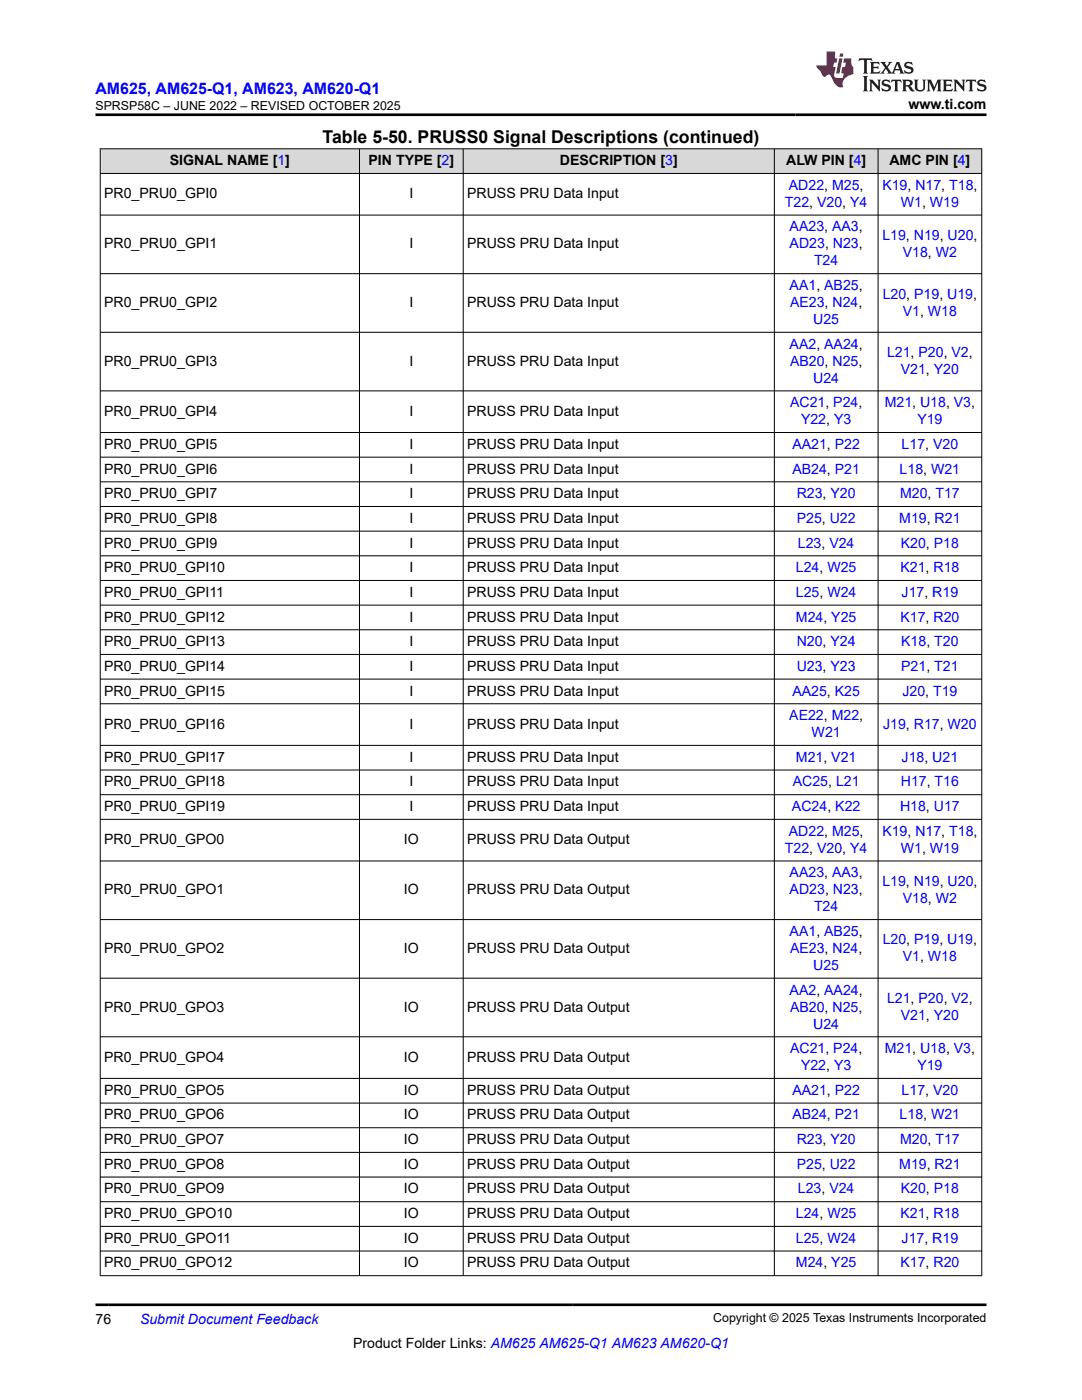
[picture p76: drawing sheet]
<svg xmlns="http://www.w3.org/2000/svg" width="216mm" height="279mm" viewBox="0 0 216 279" stroke-linecap="round" stroke-linejoin="round" font-family="sans-serif">
<defs><g id="words">
<text font-size="3.5" x="64.4" y="28.5">Table 5-50. PRUSS0 Signal Descriptions (continued)</text>
<text font-size="3.2" fill="#00f" x="19" y="18.7">AM625, AM625-Q1, AM623, AM620-Q1</text>
<g font-size="2.8">
<text x="181.3" y="21.8">www.ti.com</text>
<text x="33.9" y="33">SIGNAL NAME [1]</text>
<text x="73.5" y="33">PIN TYPE [2]</text>
<text x="111.7" y="33">DESCRIPTION [3]</text>
<text x="156.9" y="33">ALW PIN [4]</text>
<text x="177.5" y="33">AMC PIN [4]</text>
<text x="20.8" y="39.6">PR0_PRU0_GPI0</text>
<text x="81.7" y="39.6">I</text>
<text x="93.2" y="39.6">PRUSS PRU Data Input</text>
<text x="20.8" y="49.6">PR0_PRU0_GPI1</text>
<text x="81.7" y="49.6">I</text>
<text x="93.2" y="49.6">PRUSS PRU Data Input</text>
<text x="20.8" y="61.3">PR0_PRU0_GPI2</text>
<text x="81.7" y="61.3">I</text>
<text x="93.2" y="61.3">PRUSS PRU Data Input</text>
<text x="20.8" y="73">PR0_PRU0_GPI3</text>
<text x="81.7" y="73">I</text>
<text x="93.2" y="73">PRUSS PRU Data Input</text>
<text x="20.8" y="83">PR0_PRU0_GPI4</text>
<text x="81.7" y="83">I</text>
<text x="93.2" y="83">PRUSS PRU Data Input</text>
<text x="20.8" y="89.6">PR0_PRU0_GPI5</text>
<text x="81.7" y="89.6">I</text>
<text x="93.2" y="89.6">PRUSS PRU Data Input</text>
<text x="20.8" y="94.5">PR0_PRU0_GPI6</text>
<text x="81.7" y="94.5">I</text>
<text x="93.2" y="94.5">PRUSS PRU Data Input</text>
<text x="20.8" y="99.4">PR0_PRU0_GPI7</text>
<text x="81.7" y="99.4">I</text>
<text x="93.2" y="99.4">PRUSS PRU Data Input</text>
<text x="20.8" y="104.4">PR0_PRU0_GPI8</text>
<text x="81.7" y="104.4">I</text>
<text x="93.2" y="104.4">PRUSS PRU Data Input</text>
<text x="20.8" y="109.3">PR0_PRU0_GPI9</text>
<text x="81.7" y="109.3">I</text>
<text x="93.2" y="109.3">PRUSS PRU Data Input</text>
<text x="20.8" y="114.2">PR0_PRU0_GPI10</text>
<text x="20.8" y="119.1">PR0_PRU0_GPI11</text>
<text x="81.7" y="114.2">I</text>
<text x="81.7" y="119.1">I</text>
<text x="93.2" y="114.2">PRUSS PRU Data Input</text>
<text x="93.2" y="119.1">PRUSS PRU Data Input</text>
<text x="20.8" y="124">PR0_PRU0_GPI12</text>
<text x="81.7" y="124">I</text>
<text x="93.2" y="124">PRUSS PRU Data Input</text>
<text x="20.8" y="129">PR0_PRU0_GPI13</text>
<text x="81.7" y="129">I</text>
<text x="93.2" y="129">PRUSS PRU Data Input</text>
<text x="20.8" y="133.9">PR0_PRU0_GPI14</text>
<text x="81.7" y="133.9">I</text>
<text x="93.2" y="133.9">PRUSS PRU Data Input</text>
<text x="20.8" y="138.8">PR0_PRU0_GPI15</text>
<text x="81.7" y="138.8">I</text>
<text x="93.2" y="138.8">PRUSS PRU Data Input</text>
<text x="20.8" y="145.4">PR0_PRU0_GPI16</text>
<text x="81.7" y="145.4">I</text>
<text x="93.2" y="145.4">PRUSS PRU Data Input</text>
<text x="20.8" y="152">PR0_PRU0_GPI17</text>
<text x="81.7" y="152">I</text>
<text x="93.2" y="152">PRUSS PRU Data Input</text>
<text x="20.8" y="157">PR0_PRU0_GPI18</text>
<text x="20.8" y="161.9">PR0_PRU0_GPI19</text>
<text x="81.7" y="157">I</text>
<text x="81.7" y="161.9">I</text>
<text x="93.2" y="157">PRUSS PRU Data Input</text>
<text x="93.2" y="161.9">PRUSS PRU Data Input</text>
<text x="20.8" y="168.5">PR0_PRU0_GPO0</text>
<text x="80.6" y="168.5">IO</text>
<text x="93.2" y="168.5">PRUSS PRU Data Output</text>
<text x="20.8" y="178.5">PR0_PRU0_GPO1</text>
<text x="80.6" y="178.5">IO</text>
<text x="93.2" y="178.5">PRUSS PRU Data Output</text>
<text x="20.8" y="190.2">PR0_PRU0_GPO2</text>
<text x="80.6" y="190.2">IO</text>
<text x="93.2" y="190.2">PRUSS PRU Data Output</text>
<text x="20.8" y="201.9">PR0_PRU0_GPO3</text>
<text x="80.6" y="201.9">IO</text>
<text x="93.2" y="201.9">PRUSS PRU Data Output</text>
<text x="20.8" y="211.9">PR0_PRU0_GPO4</text>
<text x="80.6" y="211.9">IO</text>
<text x="93.2" y="211.9">PRUSS PRU Data Output</text>
<text x="20.8" y="218.5">PR0_PRU0_GPO5</text>
<text x="80.6" y="218.5">IO</text>
<text x="93.2" y="218.5">PRUSS PRU Data Output</text>
<text x="20.8" y="223.4">PR0_PRU0_GPO6</text>
<text x="80.6" y="223.4">IO</text>
<text x="93.2" y="223.4">PRUSS PRU Data Output</text>
<text x="20.8" y="228.3">PR0_PRU0_GPO7</text>
<text x="20.8" y="233.3">PR0_PRU0_GPO8</text>
<text x="80.6" y="228.3">IO</text>
<text x="80.6" y="233.3">IO</text>
<text x="93.2" y="228.3">PRUSS PRU Data Output</text>
<text x="93.2" y="233.3">PRUSS PRU Data Output</text>
<text x="20.8" y="238.2">PR0_PRU0_GPO9</text>
<text x="80.6" y="238.2">IO</text>
<text x="93.2" y="238.2">PRUSS PRU Data Output</text>
<text x="20.8" y="243.1">PR0_PRU0_GPO10</text>
<text x="80.6" y="243.1">IO</text>
<text x="93.2" y="243.1">PRUSS PRU Data Output</text>
<text x="20.8" y="248">PR0_PRU0_GPO11</text>
<text x="80.6" y="248">IO</text>
<text x="93.2" y="248">PRUSS PRU Data Output</text>
<text x="20.8" y="252.9">PR0_PRU0_GPO12</text>
<text x="80.6" y="252.9">IO</text>
<text x="93.2" y="252.9">PRUSS PRU Data Output</text>
<text x="19" y="264.2">76</text>
<text x="70.5" y="269">Product Folder Links: AM625 AM625-Q1 AM623 AM620-Q1</text>
</g>
<g font-size="2.8" fill="#00f">
<text x="156.6" y="41.3">T22, V20, Y4</text>
<text x="157.4" y="37.9">AD22, M25,</text>
<text x="176.1" y="37.9">K19, N17, T18,</text>
<text x="179.7" y="41.3">W1, W19</text>
<text x="157.6" y="46.2">AA23, AA3,</text>
<text x="176.1" y="47.9">L19, N19, U20,</text>
<text x="157.6" y="49.6">AD23, N23,</text>
<text x="162.4" y="53">T24</text>
<text x="180.1" y="51.3">V18, W2</text>
<text x="157.6" y="57.9">AA1, AB25,</text>
<text x="176.1" y="59.6">L20, P19, U19,</text>
<text x="157.6" y="61.3">AE23, N24,</text>
<text x="162.3" y="64.7">U25</text>
<text x="180.1" y="63">V1, W18</text>
<text x="157.6" y="69.6">AA2, AA24,</text>
<text x="177" y="71.3">L21, P20, V2,</text>
<text x="157.6" y="73">AB20, N25,</text>
<text x="162.3" y="76.4">U24</text>
<text x="179.7" y="74.7">V21, Y20</text>
<text x="157.6" y="81.3">AC21, P24,</text>
<text x="176.5" y="81.3">M21, U18, V3,</text>
<text x="158.1" y="89.6">AA21, P22</text>
<text x="159.8" y="84.7">Y22, Y3</text>
<text x="179.9" y="89.6">L17, V20</text>
<text x="183" y="84.7">Y19</text>
<text x="158.1" y="94.5">AB24, P21</text>
<text x="179.5" y="94.5">L18, W21</text>
<text x="159" y="99.4">R23, Y20</text>
<text x="179.6" y="99.4">M20, T17</text>
<text x="159" y="104.4">P25, U22</text>
<text x="179.4" y="104.4">M19, R21</text>
<text x="159.2" y="109.3">L23, V24</text>
<text x="179.7" y="109.3">K20, P18</text>
<text x="158.8" y="114.2">L24, W25</text>
<text x="158.8" y="119.1">L25, W24</text>
<text x="179.7" y="114.2">K21, R18</text>
<text x="179.9" y="119.1">J17, R19</text>
<text x="158.8" y="124">M24, Y25</text>
<text x="179.7" y="124">K17, R20</text>
<text x="159" y="129">N20, Y24</text>
<text x="179.8" y="129">K18, T20</text>
<text x="159" y="133.9">U23, Y23</text>
<text x="179.8" y="133.9">P21, T21</text>
<text x="157.5" y="143.7">AE22, M22,</text>
<text x="158.1" y="138.8">AA25, K25</text>
<text x="180.1" y="138.8">J20, T19</text>
<text x="162" y="147.1">W21</text>
<text x="176.2" y="145.4">J19, R17, W20</text>
<text x="158.8" y="152">M21, V21</text>
<text x="179.9" y="152">J18, U21</text>
<text x="158" y="161.9">AC24, K22</text>
<text x="158.2" y="157">AC25, L21</text>
<text x="179.6" y="161.9">H18, U17</text>
<text x="179.7" y="157">H17, T16</text>
<text x="157.4" y="166.8">AD22, M25,</text>
<text x="176.1" y="166.8">K19, N17, T18,</text>
<text x="156.6" y="170.2">T22, V20, Y4</text>
<text x="179.7" y="170.2">W1, W19</text>
<text x="157.6" y="175.1">AA23, AA3,</text>
<text x="157.6" y="178.5">AD23, N23,</text>
<text x="176.1" y="176.8">L19, N19, U20,</text>
<text x="162.4" y="181.9">T24</text>
<text x="180.1" y="180.2">V18, W2</text>
<text x="157.6" y="186.8">AA1, AB25,</text>
<text x="157.6" y="190.2">AE23, N24,</text>
<text x="176.1" y="188.5">L20, P19, U19,</text>
<text x="180.1" y="191.9">V1, W18</text>
<text x="162.3" y="193.6">U25</text>
<text x="157.6" y="198.5">AA2, AA24,</text>
<text x="157.6" y="201.9">AB20, N25,</text>
<text x="177" y="200.2">L21, P20, V2,</text>
<text x="179.7" y="203.6">V21, Y20</text>
<text x="162.3" y="205.3">U24</text>
<text x="157.6" y="210.2">AC21, P24,</text>
<text x="159.8" y="213.6">Y22, Y3</text>
<text x="176.5" y="210.2">M21, U18, V3,</text>
<text x="183" y="213.6">Y19</text>
<text x="158.1" y="218.5">AA21, P22</text>
<text x="179.9" y="218.5">L17, V20</text>
<text x="158.1" y="223.4">AB24, P21</text>
<text x="179.5" y="223.4">L18, W21</text>
<text x="159" y="228.3">R23, Y20</text>
<text x="159" y="233.3">P25, U22</text>
<text x="179.4" y="233.3">M19, R21</text>
<text x="179.6" y="228.3">M20, T17</text>
<text x="159.2" y="238.2">L23, V24</text>
<text x="179.7" y="238.2">K20, P18</text>
<text x="158.8" y="243.1">L24, W25</text>
<text x="179.7" y="243.1">K21, R18</text>
<text x="158.8" y="248">L25, W24</text>
<text x="179.9" y="248">J17, R19</text>
<text x="158.8" y="252.9">M24, Y25</text>
<text x="179.7" y="252.9">K17, R20</text>
<text x="27.9" y="264.2">Submit Document Feedback</text>
</g>
<g font-size="2.5">
<text x="19" y="21.9">SPRSP58C – JUNE 2022 – REVISED OCTOBER 2025</text>
<text x="142.3" y="263.9">Copyright © 2025 Texas Instruments Incorporated</text>
</g>
</g></defs>
<g fill="#d8d8d8">
<path d="M20 29.7h175.9v4.9h-175.9z" fill-rule="evenodd"/>
<path d="M20.1 29.8h51.6v4.8h-51.6z" fill-rule="evenodd"/>
<path d="M71.8 29.8h20.6v4.8h-20.6z" fill-rule="evenodd"/>
<path d="M92.5 29.8h61.9v4.8h-61.9z" fill-rule="evenodd"/>
<path d="M154.6 29.8h20.5v4.8h-20.5z" fill-rule="evenodd"/>
<path d="M175.3 29.8h20.5v4.8h-20.5z" fill-rule="evenodd"/>
</g>
<g fill="none" stroke="#000" stroke-width=".2">
<path d="M19.9 29.7h176.1M19.9 34.6h176.1M20 29.6v225.1M71.7 29.6v225.1M92.4 29.6v225.1M154.5 29.6v225.1M175.2 29.6v225.1M195.9 29.6v225.1M19.9 42.9h176.1M19.9 54.6h176.1M19.9 66.3h176.1M19.9 78h176.1"/>
<path d="M19.9 86.3h176.1M19.9 91.2h176.1M19.9 96.2h176.1M19.9 101.1h176.1M19.9 106h176.1M19.9 110.9h176.1M19.9 115.8h176.1M19.9 120.8h176.1M19.9 125.7h176.1M19.9 130.6h176.1M19.9 135.5h176.1M19.9 140.4h176.1"/>
<path d="M19.9 148.8h176.1M19.9 153.7h176.1M19.9 158.6h176.1M19.9 163.5h176.1M19.9 171.8h176.1M19.9 183.5h176.1M19.9 195.2h176.1M19.9 206.9h176.1M19.9 215.2h176.1M19.9 220.1h176.1M19.9 225.1h176.1M19.9 230h176.1"/>
<path d="M19.9 234.9h176.1M19.9 239.8h176.1M19.9 244.7h176.1M19.9 249.7h176.1M19.9 254.6h176.1"/>
</g>
<path d="M171.5 11.6l-.2 .6 .5-.2h.6v.1v2.2l-.2 .4h1l-.2-.4v-2.2v-.1h.5l.6 .2-.2-.6zM173.6 12.4l.2 .3v1.6l-.2 .4h1.9l.1-.6a1.08 1.08 0 0 1-1.3 .2v-.7h.6l.4 .2v-.7l-.4 .2h-.6v-.5l.2-.2a1 1 0 0 1 1 .3l-.1-.5zM175.7 12.4l.9 1.1-1 1.2h.9l-.2-.2 .5-.8 .4 .8-.2 .2h1.6l-.2-.2 .2-.5h.9l.1 .5-.1 .2h.9l-.2-.4-.8-1.9h-.5l-.9 2.1-.9-1.1 .9-1h-.8l.2 .2-.4 .6-.4-.6 .2-.2zM179 12.8l.4 1h-.7zM180.7 12.5a.65 .65 0 0 0-.2 .7 .65 .65 0 0 0 .6 .5l.6 .1 .1 .3a.79 .79 0 0 1-.7 .4 .79 .79 0 0 1-.7-.5l.1 .7 .2-.1a.93 .93 0 0 0 1.1 0 .93 .93 0 0 0 .4-.9 1.46 1.46 0 0 0-1.2-.6l-.1-.3a1.09 1.09 0 0 1 1.2 .2l-.2-.6-.1 .1-.5-.2zM172.2 15.2l.2 .4v2.2l-.2 .4h1l-.2-.4v-2.2l.2-.4zM173.4 15.9l.2 .4v1.5l-.2 .4h.8l-.3-.4 .1-1.3 1.6 1.8v-2l.2-.4h-.7l.1 .2 .1 1.1-1.2-1.3zM176.2 16a.65 .65 0 0 0-.2 .8 .65 .65 0 0 0 .6 .4l.6 .2 .1 .2a.79 .79 0 0 1-.7 .4 .79 .79 0 0 1-.7-.5l.1 .7 .2-.1a.93 .93 0 0 0 1.1 .1 .93 .93 0 0 0 .4-1 1.46 1.46 0 0 0-1.2-.5l-.1-.4a1.09 1.09 0 0 1 1.2 .2l-.1-.6-.2 .1-.5-.1zM177.9 15.9l-.1 .6a.63 .63 0 0 1 .8-.3v1.6l-.3 .4h1l-.2-.4v-1.6a.66 .66 0 0 1 .8 .3l-.1-.6zM180 15.9l.2 .4v1.5l-.2 .4h1l-.2-.2-.1-.7h.5l.1 .2a.79 .79 0 0 0 1.2 .6l-1-.9a.61 .61 0 0 0 .6-.6 .61 .61 0 0 0-.5-.7zM180.8 16.2h.1a.47 .47 0 0 1 .5 .1 .47 .47 0 0 1 .1 .5l-.1 .1-.7 .1zM182.3 15.9l.2 .2a2.27 2.27 0 0 0 .4 2 1.04 1.04 0 0 0 1.7-.7v-1.3l.2-.2h-.8l.2 .4v1.1a.6 .6 0 0 1-.6 .6 .6 .6 0 0 1-.6-.6v-1.1l.3-.4zM184.9 15.9l.2 .4v1.5l-.2 .4h.8l-.3-.4v-1.4l.9 1.9 .9-1.9v1.4l-.3 .4h1l-.2-.4v-1.5l.2-.4h-.8l-.7 1.5-.6-1.5zM188.1 15.9l.2 .4v1.5l-.2 .4h1.9l.1-.6a1.09 1.09 0 0 1-1.3 .2v-.7h.6l.4 .2v-.6l-.4 .2h-.6v-.6l.2-.1a1.01 1.01 0 0 1 1 .3l-.1-.6zM190.2 15.9l.3 .4v1.5l-.3 .4h.8l-.2-.4v-1.3l1.6 1.8v-2l.2-.4h-.7l.2 .2v1.1l-1.2-1.3zM192.8 15.9l-.1 .6a.63 .63 0 0 1 .8-.3v1.6l-.3 .4h1l-.2-.4v-1.6a.66 .66 0 0 1 .8 .3l-.1-.6zM195.2 16a.65 .65 0 0 0-.2 .8 .65 .65 0 0 0 .6 .4l.6 .2 .2 .2a.79 .79 0 0 1-.7 .4 .79 .79 0 0 1-.7-.5l.1 .7 .2-.1a.93 .93 0 0 0 1 .1 .93 .93 0 0 0 .5-1 1.46 1.46 0 0 0-1.3-.5v-.4a1.09 1.09 0 0 1 1.2 .2l-.2-.6-.2 .1-.5-.1z" fill="#231f20"/>
<path d="M164.9 10.3v2.7h-2l.1 .4 .8 1a.95 .95 0 0 0 1 .9 .59 .59 0 0 1 .5-.4 .59 .59 0 0 1 .5 .3l.4 .8a1.59 1.59 0 0 0 2.1 1.4 1.61 1.61 0 0 1 1-2.3l1-.3-.1-1.5a1.59 1.59 0 0 1-.3-1.7h-1.5l-.2 .9h.6l-.2 .9h-.5l-.2 .9v.3l.4 .1-.1 .9h-.7a.73 .73 0 0 1-1-.7l.3-1.5h-.5l.1-.9h.5l.2-.9h-.5v-1.3zM167.4 11.6l-.6 3.1h.7l.6-3.1zM167.6 10.7l-.1 .6h.7l.1-.6z" fill="#ed1c24"/>
<path d="M19 22.9h177.8M19 260.4h177.8" fill="none" stroke="#000" stroke-width=".53"/>
<use href="#words"/>
</svg>
